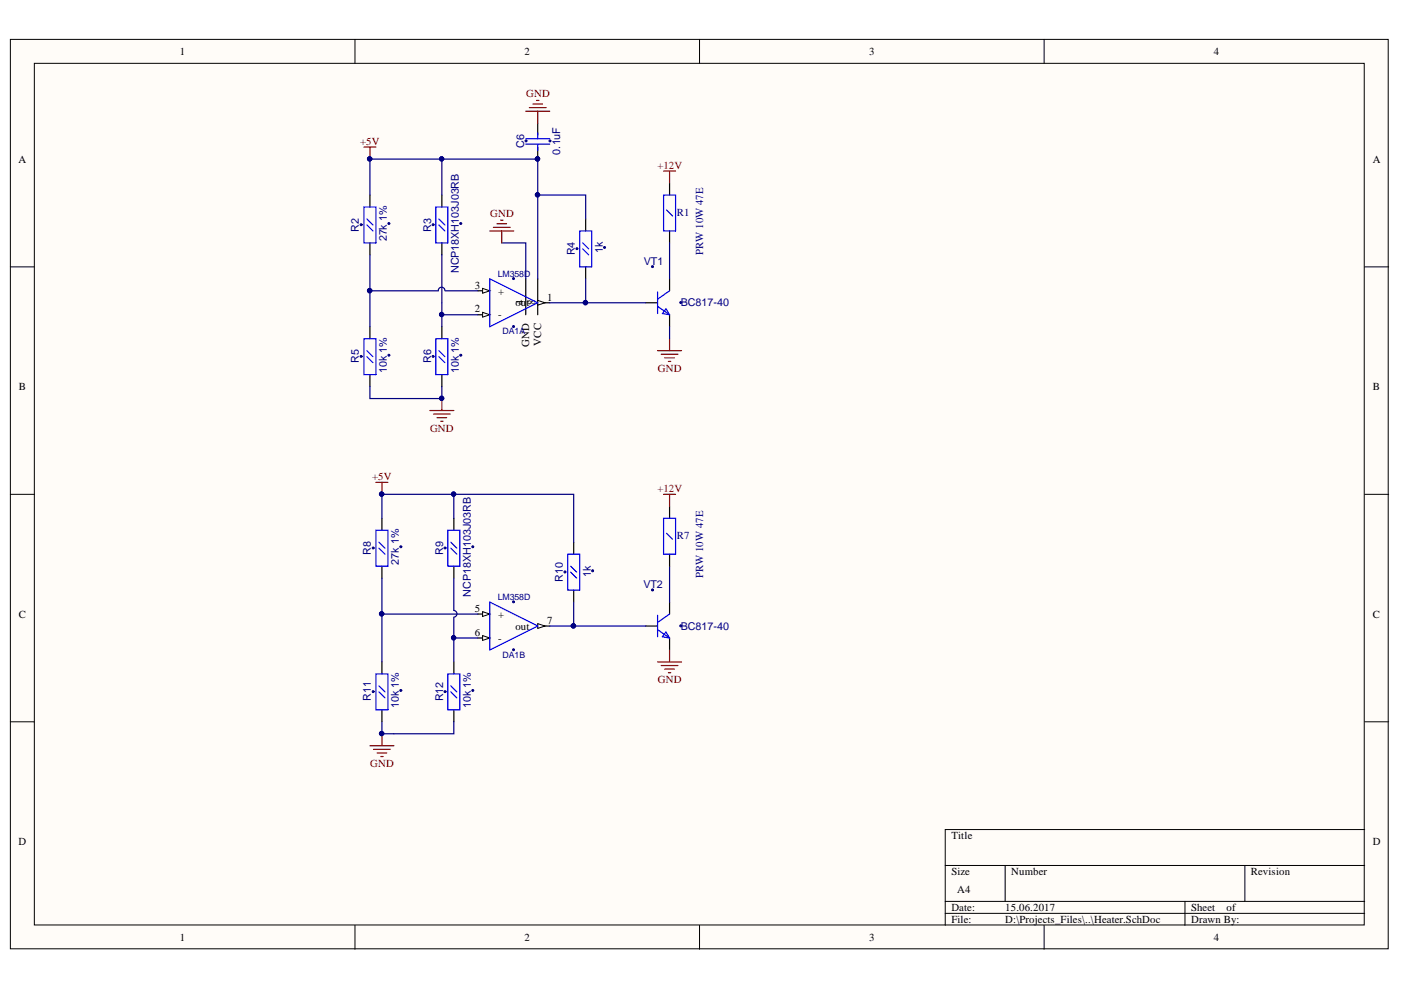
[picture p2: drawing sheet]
<svg xmlns="http://www.w3.org/2000/svg" width="297mm" height="210mm" viewBox="0 0 297 210" stroke-linecap="round" stroke-linejoin="round" font-family="sans-serif">
<defs><g id="words">
<g font-size="2.3">
<text x="38.1" y="11.7">1</text>
<text x="111.2" y="11.7">2</text>
<text x="184.3" y="11.7">3</text>
<text x="257.4" y="11.7">4</text>
<text x="3.9" y="34.5">A</text>
<text x="291.1" y="34.5">A</text>
<text x="100.6" y="61.2">3</text>
<text x="105.6" y="62.4">+</text>
<text x="109.3" y="65">ou</text>
<text x="111" y="64.7" transform="rotate(-90 111 64.7)">4</text>
<text x="111.6" y="65">t</text>
<text x="113.5" y="64.7" transform="rotate(-90 113.5 64.7)">8</text>
<text x="116" y="63.7">1</text>
<text x="100.6" y="66.2">2</text>
<text x="105.6" y="67.5">-</text>
<text x="112.2" y="73.5" transform="rotate(-90 112.2 73.5)">GND</text>
<text x="114.8" y="73.3" transform="rotate(-90 114.8 73.3)">VCC</text>
<text x="4" y="82.7">B</text>
<text x="291.1" y="82.7">B</text>
<text x="4" y="131">C</text>
<text x="100.6" y="129.7">5</text>
<text x="105.6" y="131">+</text>
<text x="291.1" y="131">C</text>
<text x="100.6" y="134.8">6</text>
<text x="105.6" y="136">-</text>
<text x="109.3" y="133.5">out</text>
<text x="116" y="132.2">7</text>
<text x="3.9" y="179.2">D</text>
<text x="201.7" y="177.9">Title</text>
<text x="291.1" y="179.2">D</text>
<text x="201.7" y="185.6">Size</text>
<text x="214.4" y="185.6">Number</text>
<text x="265.2" y="185.6">Revision</text>
<text x="203" y="189.4">A4</text>
<text x="201.7" y="193.2">Date:</text>
<text x="201.7" y="195.7">File:</text>
<text x="213.1" y="193.2">15.06.2017</text>
<text x="213.1" y="195.7">D:\Projects_Files\..\Heater.SchDoc</text>
<text x="252.5" y="193.2">Sheet</text>
<text x="252.5" y="195.7">Drawn By:</text>
<text x="260.1" y="193.2">of</text>
<text x="38.1" y="199.5">1</text>
<text x="111.2" y="199.5">2</text>
<text x="184.3" y="199.5">3</text>
<text x="257.4" y="199.5">4</text>
</g>
<g font-size="2.3" fill="#800000">
<text x="111.6" y="20.5">GND</text>
<text x="76.4" y="30.7">+5V</text>
<text x="139.4" y="35.7">+12V</text>
<text x="103.9" y="46">GND</text>
<text x="139.5" y="78.9">GND</text>
<text x="91.2" y="91.6">GND</text>
<text x="78.9" y="101.7">+5V</text>
<text x="139.4" y="104.4">+12V</text>
<text x="139.5" y="144.9">GND</text>
<text x="78.5" y="162.7">GND</text>
</g>
<g font-size="2.3" fill="#000080">
<text x="111.1" y="31.4" transform="rotate(-90 111.1 31.4)">C6</text>
<text x="118.7" y="32.8" transform="rotate(-90 118.7 32.8)">0.1uF</text>
<text x="143.5" y="45.7">R1</text>
<text x="76.1" y="49.1" transform="rotate(-90 76.1 49.1)">R2</text>
<text x="82" y="51.1" transform="rotate(-90 82 51.1)">27k 1%</text>
<text x="91.4" y="49.1" transform="rotate(-90 91.4 49.1)">R3</text>
<text x="127.8" y="53.7" transform="rotate(-90 127.8 53.7)">1k</text>
<text x="97.3" y="58" transform="rotate(-90 97.3 58)">NCP18XH103J03RB</text>
<text x="121.9" y="54.2" transform="rotate(-90 121.9 54.2)">R4</text>
<text x="136.5" y="56.1">VT1</text>
<text x="149.1" y="54.1" transform="rotate(-90 149.1 54.1)">PRW 10W 47E</text>
<text x="144.4" y="65">BC817-40</text>
<text x="76.1" y="77.1" transform="rotate(-90 76.1 77.1)">R5</text>
<text x="91.4" y="77" transform="rotate(-90 91.4 77)">R6</text>
<text x="82" y="79.1" transform="rotate(-90 82 79.1)">10k 1%</text>
<text x="97.3" y="79.1" transform="rotate(-90 97.3 79.1)">10k 1%</text>
<text x="78.7" y="117.6" transform="rotate(-90 78.7 117.6)">R8</text>
<text x="84.6" y="119.7" transform="rotate(-90 84.6 119.7)">27k 1%</text>
<text x="94" y="117.6" transform="rotate(-90 94 117.6)">R9</text>
<text x="143.5" y="114.2">R7</text>
<text x="119.3" y="123.4" transform="rotate(-90 119.3 123.4)">R10</text>
<text x="125.3" y="122.3" transform="rotate(-90 125.3 122.3)">1k</text>
<text x="136.4" y="124.6">VT2</text>
<text x="149.1" y="122.6" transform="rotate(-90 149.1 122.6)">PRW 10W 47E</text>
<text x="99.8" y="126.5" transform="rotate(-90 99.8 126.5)">NCP18XH103J03RB</text>
<text x="144.4" y="133.5">BC817-40</text>
<text x="78.7" y="148.5" transform="rotate(-90 78.7 148.5)">R11</text>
<text x="94" y="148.7" transform="rotate(-90 94 148.7)">R12</text>
<text x="84.6" y="150.2" transform="rotate(-90 84.6 150.2)">10k 1%</text>
<text x="99.8" y="150.2" transform="rotate(-90 99.8 150.2)">10k 1%</text>
</g>
<g font-size="1.9" fill="#000080">
<text x="105.5" y="58.7">LM358D</text>
<text x="106.6" y="70.9">DA1A</text>
<text x="105.5" y="127.3">LM358D</text>
<text x="106.6" y="139.4">DA1B</text>
</g>
</g></defs>
<g fill="#fffcf8" stroke="#000" stroke-width=".21">
<path d="M2.2 8.4h292.1v192.8h-292.1z"/>
<path d="M7.3 13.4h281.9v182.7h-281.9z"/>
</g>
<g fill="none" stroke="#000" stroke-width=".21">
<path d="M75.3 8.4v5M148.3 8.4v5M221.4 8.4v5M2.2 56.6h5.1M289.3 56.6h5.1M2.2 104.8h5.1M289.3 104.8h5.1M2.2 153h5.1M289.3 153h5.1M289.3 175.9h-88.9v20.3M75.3 196.2v5.1M148.3 196.2v5.1"/>
<path d="M200.4 183.5h88.9M200.4 191.1h88.9M200.4 193.7h88.9M213.1 183.5v7.6M221.4 196.2v5.1M251.2 191.1v5.1M263.9 183.5v7.6"/>
</g>
<path d="M111.5 59.1v7.6M114 59.1v7.6M101.3 66.7h2.5" fill="none" stroke="#000" stroke-width=".25"/>
<path d="M102.3 66.2l1.5 .5-1.5 .5z" fill="#fffcf8"/>
<path d="M102.3 66.2l1.5 .5-1.5 .5z" fill="none" stroke="#000" stroke-width=".21"/>
<path d="M114 64.2h2.5" fill="none" stroke="#000" stroke-width=".25"/>
<path d="M114 63.7l1.5 .5-1.5 .5z" fill="#fffcf8"/>
<path d="M114 63.7l1.5 .5-1.5 .5z" fill="none" stroke="#000" stroke-width=".21"/>
<path d="M101.3 61.7h2.5" fill="none" stroke="#000" stroke-width=".25"/>
<path d="M102.3 61.1l1.5 .6-1.5 .5z" fill="#fffcf8"/>
<path d="M102.3 61.1l1.5 .6-1.5 .5z" fill="none" stroke="#000" stroke-width=".21"/>
<path d="M103.8 59.1l10.2 5.1-10.2 5.1z" fill="none" stroke="#00f" stroke-width=".25"/>
<g fill="#000080" stroke="#000080" stroke-width=".21">
<circle cx="108.9" cy="69.2" r=".21"/>
<circle cx="108.9" cy="59.1" r=".2"/>
</g>
<path d="M101.3 135.3h2.5" fill="none" stroke="#000" stroke-width=".25"/>
<path d="M102.3 134.8l1.5 .5-1.5 .5z" fill="#fffcf8"/>
<path d="M102.3 134.8l1.5 .5-1.5 .5z" fill="none" stroke="#000" stroke-width=".21"/>
<path d="M114 132.7h2.5" fill="none" stroke="#000" stroke-width=".25"/>
<path d="M114 132.2l1.5 .5-1.5 .5z" fill="#fffcf8"/>
<path d="M114 132.2l1.5 .5-1.5 .5z" fill="none" stroke="#000" stroke-width=".21"/>
<path d="M101.3 130.2h2.5" fill="none" stroke="#000" stroke-width=".25"/>
<path d="M102.3 129.7l1.5 .5-1.5 .5z" fill="#fffcf8"/>
<path d="M102.3 129.7l1.5 .5-1.5 .5z" fill="none" stroke="#000" stroke-width=".21"/>
<g fill="none" stroke="#00f" stroke-width=".25">
<path d="M111.5 29.4h5M111.5 30.6h5M114 28.2v1.2M114 30.7v1.2M77.2 43.9h2.5v7.6h-2.5zM77.8 47.7l1.3 1.3M77.8 46.4l1.3 1.3M92.4 43.9h2.6v7.6h-2.6zM93 47.7l1.3 1.3M93 46.4l1.3 1.3M122.9 49h2.5v7.6h-2.5zM123.5 52.8l1.3 1.2"/>
<path d="M123.5 51.5l1.3 1.3M140.7 41.4h2.5v7.6h-2.5zM141.3 44.5l1.3 1.3M77.2 71.8h2.5v7.6h-2.5zM77.8 75.6l1.3 1.3M77.8 74.3l1.3 1.3M92.4 71.8h2.6v7.6h-2.6zM93 75.6l1.3 1.3M93 74.3l1.3 1.3M139.4 65l2.6 1.7M139.4 61.9v4.6M141.2 65.5l.8 1.2-1.6-.2z"/>
<path d="M142 61.7l-2.6 1.7M79.7 112.4h2.5v7.6h-2.5zM80.3 116.2l1.3 1.3M80.3 115l1.3 1.2M95 112.4h2.5v7.6h-2.5zM95.6 116.2l1.3 1.3M95.6 115l1.3 1.2M120.4 117.5h2.5v7.6h-2.5zM140.7 109.9h2.5v7.6h-2.5zM141.3 113.1l1.3 1.2M103.8 127.7l10.2 5-10.2 5.1zM121 121.3l1.3 1.3"/>
<path d="M121 120l1.3 1.3M139.4 130.4v4.6M139.4 133.5l2.6 1.8M141.2 134l.8 1.3-1.6-.3zM142 130.2l-2.6 1.8M79.7 142.9h2.5v7.6h-2.5zM80.3 146.7l1.3 1.3M80.3 145.4l1.3 1.3M95 142.9h2.5v7.6h-2.5zM95.6 146.7l1.3 1.3M95.6 145.4l1.3 1.3"/>
</g>
<g fill="#000080" stroke="#000080" stroke-width=".21">
<circle cx="108.9" cy="137.8" r=".2"/>
<circle cx="108.9" cy="127.6" r=".2"/>
<circle cx="91.8" cy="75.6" r=".2"/>
<circle cx="97.7" cy="75.3" r=".21"/>
<circle cx="76.6" cy="47.6" r=".21"/>
<circle cx="82.4" cy="47.4" r=".2"/>
<circle cx="91.8" cy="47.6" r=".2"/>
<circle cx="97.7" cy="47.4" r=".21"/>
<circle cx="76.6" cy="75.6" r=".21"/>
<circle cx="82.4" cy="75.3" r=".2"/>
<circle cx="93.6" cy="84.5" r=".46"/>
<circle cx="93.6" cy="66.7" r=".46"/>
<circle cx="78.4" cy="61.6" r=".47"/>
<circle cx="78.4" cy="33.7" r=".46"/>
<circle cx="93.6" cy="33.7" r=".46"/>
<circle cx="114" cy="41.3" r=".46"/>
<circle cx="114" cy="33.7" r=".46"/>
<circle cx="138.3" cy="56.5" r=".21"/>
<circle cx="144.3" cy="64.1" r=".2"/>
<circle cx="122.3" cy="52.7" r=".2"/>
<circle cx="128.2" cy="52.5" r=".21"/>
<circle cx="124.1" cy="64.2" r=".46"/>
<circle cx="94.4" cy="146.6" r=".21"/>
<circle cx="100.2" cy="146.4" r=".2"/>
<circle cx="79.1" cy="146.6" r=".2"/>
<circle cx="85" cy="146.4" r=".21"/>
<circle cx="80.9" cy="155.5" r=".46"/>
<circle cx="96.2" cy="135.2" r=".46"/>
<circle cx="80.9" cy="130.1" r=".46"/>
<circle cx="79.1" cy="116.2" r=".2"/>
<circle cx="85" cy="115.9" r=".21"/>
<circle cx="94.4" cy="116.2" r=".21"/>
<circle cx="100.2" cy="115.9" r=".2"/>
<circle cx="96.2" cy="104.8" r=".46"/>
<circle cx="80.9" cy="104.8" r=".46"/>
<circle cx="119.8" cy="121.3" r=".21"/>
<circle cx="125.6" cy="121" r=".21"/>
<circle cx="121.6" cy="132.7" r=".47"/>
<circle cx="138.3" cy="125.1" r=".22"/>
<circle cx="144.3" cy="132.7" r=".21"/>
<circle cx="116.6" cy="29.9" r=".2"/>
<circle cx="111.5" cy="29.9" r=".2"/>
</g>
<g fill="none" stroke="#000" stroke-width=".25">
<path d="M114 26.1v2.6M114 31.2v2.5M142 38.8v2.6M78.4 41.4v2.5M78.4 51.5v2.5M93.7 41.4v2.5M93.7 51.5v2.5M124.2 46.4v2.6M124.2 56.6v2.5M142 49v2.5M142 59.1v2.6M78.4 69.3v2.5"/>
<path d="M78.4 79.4v2.6M93.7 69.3v2.5M93.7 79.4v2.6M136.9 64.2h2.5M142 66.7v2.6M81 109.9v2.5M96.2 109.9v2.5M121.6 115v2.5M142 107.3v2.6M142 117.5v2.5M81 120v2.6M96.2 120v2.6"/>
<path d="M121.6 125.1v2.6M136.9 132.7h2.5M142 127.7v2.5M142 135.3v2.5M81 140.3v2.6M81 150.5v2.5M96.2 140.3v2.6M96.2 150.5v2.5"/>
</g>
<g fill="none" stroke="#800000" stroke-width=".25">
<path d="M77.2 31.2h2.5M78.4 31.2v2.5M111.5 23.6h5M112.2 22.8h3.6M113 22.1h2M113.8 21.3h.5M114 23.6v2.5M140.7 36.3h2.5M142 36.3v2.5M103.8 49h5.1M104.6 48.2h3.6M105.4 47.4h2"/>
<path d="M106.1 46.7h.5M106.4 49v2.5M139.4 74.3h5.1M140.2 75.1h3.5M140.9 75.9h2.1M141.7 76.6h.5M142 71.8v2.5M91.1 87h5.1M91.9 87.8h3.6M92.7 88.6h2M93.4 89.3h.5M93.7 84.5v2.5"/>
<path d="M79.7 102.3h2.5M81 102.3v2.5M140.7 104.8h2.5M142 104.8v2.5M142 137.8v2.5M78.4 158.1h5.1M79.2 158.9h3.6M80 159.6h2M81 155.6v2.5M139.4 140.3h5.1M140.2 141.1h3.5M140.9 141.9h2.1"/>
<path d="M141.7 142.6h.5M80.7 160.4h.5"/>
</g>
<g fill="none" stroke="#000080" stroke-width=".25">
<path d="M93.7 33.7h20.3v25.4M78.4 41.4v-7.7h15.3v7.7M78.4 54v7.7M93.7 54v12.7h7.6M106.4 51.5h5.1v7.6M114 41.4h10.2v5M124.2 59.1v5.1h-7.7M142 51.5v7.6M93.7 66.7v2.6M94.3 61.7a.71 .71 0 0 0-.7-.8 .71 .71 0 0 0-.7 .8h-14.5v7.6M94.4 61.7h6.9M124.2 64.2h12.7"/>
<path d="M142 69.3v2.5M78.4 82v2.5h15.3v-2.5M81 109.9v-5.1h15.2v5.1M96.2 104.8h25.4v10.2M81 122.6v7.6M96.2 122.6v6.8a.71 .71 0 0 1 .7 .7 .71 .71 0 0 1-.7 .8M96.2 131v4.3M101.3 135.3h-5.1v5M101.3 130.2h-20.3v10.1M121.6 127.7v5h-5.1M121.6 132.7h15.3M142 120v7.7"/>
<path d="M81 153v2.6h15.2v-2.6"/>
</g>
<use href="#words"/>
</svg>
